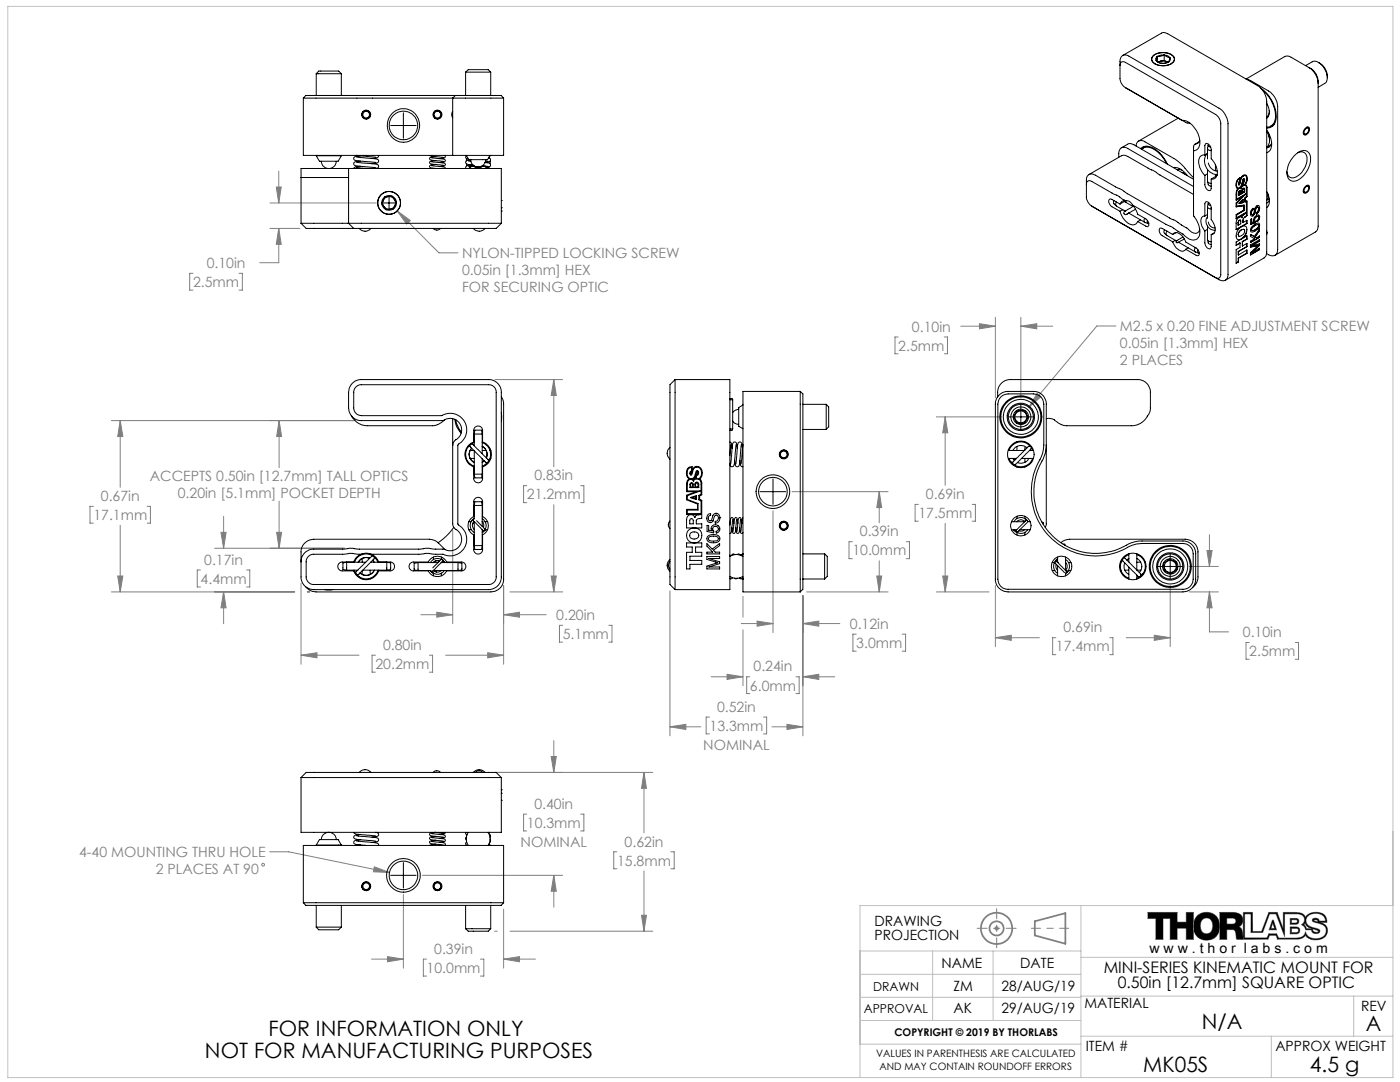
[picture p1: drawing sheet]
<svg xmlns="http://www.w3.org/2000/svg" width="279mm" height="216mm" viewBox="0 0 279 216" stroke-linecap="round" stroke-linejoin="round" font-family="sans-serif">
<defs><g id="words">
<g font-size="4.2">
<text x="53.6" y="206.8">FOR INFORMATION ONLY</text>
<text x="239.8" y="205.3">N/A</text>
<text x="272.6" y="205.8">A</text>
<text x="40.9" y="211">NOT FOR MANUFACTURING PURPOSES</text>
<text x="228.2" y="213.9">MK05S</text>
<text x="261.4" y="213.9">4.5 g</text>
</g>
<g font-size="3.2">
<text x="220.3" y="194.1">MINI-SERIES KINEMATIC MOUNT FOR</text>
<text x="223.1" y="197.2">0.50in [12.7mm] SQUARE OPTIC</text>
</g>
<g font-size="2.8" fill="#808080">
<text x="41.3" y="53.5">0.10in</text>
<text x="92.2" y="51.5">NYLON-TIPPED LOCKING SCREW</text>
<text x="38.5" y="57.3">2.5mm</text>
<text x="92.2" y="54.9">0.05in [1.3mm] HEX</text>
<text x="92.2" y="58.2">FOR SECURING OPTIC</text>
<text x="179.3" y="70">2.5mm</text>
<text x="182" y="66.2">0.10in</text>
<text x="223.5" y="66.1">M2.5 x 0.20 FINE ADJUSTMENT SCREW</text>
<text x="223.5" y="69.5">0.05in [1.3mm] HEX</text>
<text x="223.5" y="72.8">2 PLACES</text>
<text x="106.7" y="95.9">0.83in</text>
<text x="20.1" y="100">0.67in</text>
<text x="29.9" y="96">ACCEPTS 0.50in [12.7mm] TALL OPTICS</text>
<text x="35.5" y="99.4">0.20in [5.1mm] POCKET DEPTH</text>
<text x="105.1" y="99.7">21.2mm</text>
<text x="184.8" y="99.6">0.69in</text>
<text x="18.6" y="103.8">17.1mm</text>
<text x="171.6" y="107">0.39in</text>
<text x="183.3" y="103.4">17.5mm</text>
<text x="40.8" y="112.7">0.17in</text>
<text x="170.1" y="110.8">10.0mm</text>
<text x="40" y="116.5">4.4mm</text>
<text x="111" y="123.7">0.20in</text>
<text x="169.6" y="125.5">0.12in</text>
<text x="76.4" y="129.7">0.80in</text>
<text x="112.3" y="127.5">5.1mm</text>
<text x="170.9" y="129.3">3.0mm</text>
<text x="210.7" y="130">17.4mm</text>
<text x="212.2" y="126.2">0.69in</text>
<text x="248" y="127.1">0.10in</text>
<text x="249.3" y="130.9">2.5mm</text>
<text x="74.9" y="133.5">20.2mm</text>
<text x="149.7" y="137.8">6.0mm</text>
<text x="150.4" y="134">0.24in</text>
<text x="143.1" y="142">0.52in</text>
<text x="140.4" y="149.6">NOMINAL</text>
<text x="141.6" y="145.8">13.3mm</text>
<text x="106.7" y="161.4">0.40in</text>
<text x="105.1" y="165.2">10.3mm</text>
<text x="15.8" y="171">4-40 MOUNTING THRU HOLE</text>
<text x="103.9" y="169">NOMINAL</text>
<text x="123.1" y="172.7">15.8mm</text>
<text x="124.7" y="168.9">0.62in</text>
<text x="31.1" y="174.4">2 PLACES AT 90</text>
<text x="86.7" y="190.3">0.39in</text>
<text x="85.1" y="194.1">10.0mm</text>
</g>
<g font-size="2.8">
<text x="174.5" y="184.8">DRAWING</text>
<text x="174.5" y="187.6">PROJECTION</text>
<text x="229.4" y="190.2">w w w . t h o r l a b s . c o m</text>
<text x="187.9" y="193.2">NAME</text>
<text x="190.3" y="197.7">ZM</text>
<text x="199.9" y="197.7">28/AUG/19</text>
<text x="203.6" y="193.2">DATE</text>
<text x="190.3" y="202.2">AK</text>
<text x="199.9" y="202.2">29/AUG/19</text>
<text x="216.4" y="201.2">MATERIAL</text>
<text x="271.6" y="201.8">REV</text>
<text x="216.7" y="209.7">ITEM #</text>
<text x="254.5" y="209.7">APPROX WEIGHT</text>
</g>
<g font-size="2.5">
<text x="174.2" y="197.7">DRAWN</text>
<text x="172.4" y="202.2">APPROVAL</text>
</g>
<text font-size="2.1" x="178.5" y="206.8">COPYRIGHT © 2019 BY THORLABS</text>
<g font-size="2">
<text x="174.8" y="211">VALUES IN PARENTHESIS ARE CALCULATED</text>
<text x="175.5" y="213.5">AND MAY CONTAIN ROUNDOFF ERRORS</text>
</g>
</g></defs>
<g fill="none" stroke="#808080" stroke-width=".2">
<path d="M55.1 37.3h1l-.5 3.2zM55.6 34.1v6.4M38.5 54.5h-.6v3.4h.6M47.7 54.5h.7v3.4h-.7M53.9 40.5h21.2M53.9 45.6h5.9M55.6 45.6l.5 3.2h-1zM55.6 45.6v6.8h-3.8M79.3 42.1l2.6 1.9-.8 .7zM79.3 42.1l8.3 8.3h3.8M98.8 75.7h13.5M110.5 75.7l.5 3.2h-1z"/>
<path d="M110.5 75.7v17.4M179.2 67.2h-.6v3.4h.6M188.5 67.2h.6v3.4h-.6M191.7 65.1h6.9M195.5 64.6l3.1 .5-3.1 .5zM198.6 63.3v16.1M203.7 65.1l3.2-.5v1zM203.7 63.3v16.1M203.7 65.1h6.4M207 78.5l.8 .7-2.5 2.1zM222.7 65.1h-3.8l-13.6 16.2M22.2 83.9h48.6"/>
<path d="M24 83.9l.5 3.2h-1zM24 83.9v13.3M55.7 83.9l.5 3.2h-1zM55.7 83.9v9.4M105.1 96.9h-.6v3.4h.6M115.9 96.9h.6v3.4h-.6M158.1 98.1h19.1M175.5 98.1l.5 3.2h-1zM175.5 98.1v6.2M186.9 83.2h13M188.6 83.2l.6 3.2h-1.1zM188.6 83.2v13.6"/>
<path d="M18.6 101h-.6v3.4h.6M22.2 118.1h36.6M23.5 114.9h1l-.5 3.2zM24 104.8v13.3M29.4 101h.6v3.4h-.6M40 113.7h-.6v3.4h.6M42.8 109.4h26M44.1 106.2h1l-.5 3.2zM44.6 118.1l.5 3.2h-1zM44.6 103v6.4M44.6 118.1v6.4M49.2 113.7h.6v3.4h-.6"/>
<path d="M55.2 106.2h1l-.5 3.2zM55.7 100v9.4M60.1 116.4v16.1M61.3 118.1h.5M90.3 105.8v18.6M100.5 116.8v15.7M101.8 118.1h10.5M110 114.9h1l-.5 3.2zM110.5 100.7v17.4M133.7 117.9v28.9M148.3 119v4.2M154.3 101.9v24.3"/>
<path d="M160.2 118.9v27.9M161 118.1h16.2M170.1 108.1h-.7v3.4h.7M175 114.9h1l-.5 3.2zM175.5 111.9v6.2M180.9 108.1h.6v3.4h-.6M183.3 100.6h-.7v3.4h.7M186.9 118.1h10.5M188.1 114.9h1.1l-.6 3.2zM188.6 104.4v13.7M194 100.6h.7v3.4h-.7M198.6 116.8v12.2"/>
<path d="M233.5 116.8v12.2M237.3 118.1h5.9M237.3 113h5.9M240.9 109.9h1l-.5 3.1zM241.4 118.1l.5 3.2h-1zM241.4 118.1v8h3.8M241.4 106.7v6.3M60.1 130.7l3.2-.5v1.1zM60.1 130.7h11.5M74.9 130.7h-.6v3.4h.6M84 122.7h6.3M85.7 130.7h.6v3.4h-.6"/>
<path d="M87.2 122.2l3.1 .5-3.1 .5zM88.9 130.7h11.6M97.3 130.2l3.2 .5-3.2 .6zM100.5 122.7l3.2-.5v1zM100.5 122.7h8.5M112.3 124.8h-.6v3.3h.6M121.5 124.8h.6v3.3h-.6M141.9 135h6.4M145.1 134.5l3.2 .5-3.2 .6zM147.9 124.4h6.4M148.3 125.7v11.1M149.6 135h-.6v3.4h.6"/>
<path d="M151.1 123.9l3.2 .5-3.2 .6zM158.9 135h.6v3.4h-.6M160.2 124.4l3.2-.5v1.1zM160.2 135l3.2-.5v1.1zM160.2 124.4h7.4M160.2 135h6.4M170.9 126.5h-.7v3.4h.7M180.1 126.5h.6v3.4h-.6M198.6 127.2l3.2-.4v1zM198.6 127.2h8.8M210.7 127.2h-.6v3.4h.6M221.5 127.2h.6v3.4h-.6"/>
<path d="M224.8 127.2h8.7M230.4 126.8l3.1 .4-3.1 .6zM249.3 128.2h-.6v3.4h.6M258.5 128.2h.7v3.4h-.7M98.8 154.1h31.5M110 151h1l-.5 3.1zM110.5 147.8v6.3M128.5 154.1l.5 3.2h-1zM128.5 154.1v12.1M133.7 145l3.2-.5v1.1zM133.7 145h6.2M141.6 143.1h-.7v3.3h.7"/>
<path d="M152.4 143.1h.6v3.3h-.6M154.1 145h6.1M157.1 144.5l3.1 .5-3.1 .6zM53.8 170h3.8l20.1 4.1M74.7 173l3 1.1-3.2-.1zM80.5 178.5v14.7M84.3 174.7h28M105.1 162.5h-.6v3.3h.6M110.5 174.7l.5 3.1h-1zM110.5 174.7v6.3M115.9 162.5h.6v3.3h-.6M123.1 170h-.6v3.4h.6"/>
<path d="M128.5 173.8v12M133.9 170h.6v3.4h-.6M74.2 191.4h6.3M77.3 190.9l3.2 .5-3.2 .5zM85.1 191.4h-.6v3.4h.6M95.9 191.4h.7v3.4h-.7M98.7 185.8h.5M100.5 191.4l3.2-.5v1zM100.5 181.4v11.8M100.5 191.4h6.4M101.8 185.8h28.5M128 182.6h1l-.5 3.2z"/>
<path d="M198.4 185.2h1M198.5 184.9l.7 .7M198.9 184.7v1M199.2 184.9l-.7 .7M229.1 182.1h5.8v1.9h1.8v-1.9h1.5v5.3h-1.5v-2.2h-1.8v2.2h-1.4v-4.1h-1.4v4.1h-1.4v-4.1h-1.6zM239 182.7a2.76 2.76 0 0 1 4.4 1.5 2.76 2.76 0 0 1-3.3 3.3 2.95 2.95 0 0 1-1.1-4.8zM239.9 183.5a1.21 1.21 0 0 1 1.3-.3 1.21 1.21 0 0 1 .8 1.1 1.49 1.49 0 0 1-1.2 2 1.69 1.69 0 0 1-.9-2.8zM244.8 183.2h1.2a.61 .61 0 0 1 .7 .6 .61 .61 0 0 1-.7 .6h-1.2zM247.2 184.9a1.46 1.46 0 0 0 .8-1.6 1.46 1.46 0 0 0-1.3-1.2h-3.2v5.3h1.3v-1.9h1.3a1.71 1.71 0 0 1 .6 1.7l.1 .2h1.3M247.2 184.9a2.41 2.41 0 0 1 .9 2.2v.3M247.2 184.9h.1M248.4 182.4h1.3v3.7h2.3l1.4-3.7h1.3l1.7 4.4v-4.4h2.2a1.26 1.26 0 0 1 1.4 .3 1.26 1.26 0 0 1 .1 1.5l-.4 .3a1.2 1.2 0 0 1 .9 1h1.2a.86 .86 0 0 0 .7 .8 .86 .86 0 0 0 .9-.5l-.1-.3a5.9 5.9 0 0 1-2.5-1.2 1.4 1.4 0 0 1 1.3-2 1.84 1.84 0 0 1 2.4 1.5h-1.2a.73 .73 0 0 0-.6-.6 .73 .73 0 0 0-.8 .4l.1 .3a5.7 5.7 0 0 1 2.5 1.1 1.59 1.59 0 0 1-1.5 2.3 2.11 2.11 0 0 1-2.5-1.4 1.54 1.54 0 0 1-1.8 1.3h-3.5l-.4-.9h-1.6l-.3 .8h-4.5z"/>
<path d="M253.9 183.6h.2l.6 1.9h-1.4zM254 184.1l.4 1.2h-.8zM257.5 183.3h1.1a.58 .58 0 0 1 .6 .6 .58 .58 0 0 1-.6 .5h-1.1zM257.5 185h1.2a.69 .69 0 0 1 .7 .6 .69 .69 0 0 1-.7 .7h-1.2zM257.7 183.5l1.1 .1 .1 .4-.4 .2h-.8zM257.7 185.2h1a.43 .43 0 0 1 .5 .5 .43 .43 0 0 1-.5 .4h-1zM260.5 184.1a1.57 1.57 0 0 0 1.4 1.2h-1.2l-.5-.8zM262 185.3l1.1 .5a.61 .61 0 0 1-.7 .3 .61 .61 0 0 1-.4-.6zM262.1 183.6a.52 .52 0 0 1 .9 .4zM263.3 184h.1M263.3 184h1.5a1.84 1.84 0 0 0-2.2-2 2.32 2.32 0 0 0-2.1 1.1 1.76 1.76 0 0 0-2.1-1h-2.3v3.3l-1.2-3.3h-1.7l-1.4 3.8h-1.8l-.1-3.8h-1.8v5.3M263.3 184a1.71 1.71 0 0 1 1.7 1.8 1.71 1.71 0 0 1-1.7 1.7 2.53 2.53 0 0 1-2.8-1 1.59 1.59 0 0 1-1.6 .9h-3.9l-.3-.8h-1.3l-.4 .8h-4.9"/>
<circle cx="52.5" cy="172.5" r=".28"/>
</g>
<g fill="none" stroke="#808080" stroke-width=".35">
<path d="M206.5 183.8l6.1-1.6v6.1l-6.1-1.6z"/>
<circle cx="198.9" cy="185.2" r="3.1"/>
<circle cx="198.9" cy="185.2" r="1.4"/>
</g>
<path d="M205.8 185.2h7.5" fill="none" stroke="#808080" stroke-width=".2" stroke-dasharray="15.2 1.3 1.3 1.3" stroke-dashoffset="13.4"/>
<path d="M195 185.2h7.8M198.9 181.3v7.8" fill="none" stroke="#808080" stroke-width=".2" stroke-dasharray="15.2 1.3 1.3 1.3" stroke-dashoffset="13.2"/>
<g fill="none" stroke="#c0c0c0" stroke-width=".2">
<path d="M1.6 1.3h276.4v213.7h-276.4zM171.6 189.8h44.1M171.6 199h44.1M171.6 194.4h44.1M186.1 189.8v13.8M198.2 189.8v13.8M215.7 198.8h62.3M215.7 180.7v34.3M215.7 191h62.3M270.2 198.8v8M278 180.7h-106.4v34.3M171.6 203.6h44.1"/>
<path d="M171.6 208.4h44.1M215.7 206.8h62.3M253.7 206.8v8.2"/>
</g>
<path d="M240 183.5a1.27 1.27 0 0 1 1.5-.2 1.27 1.27 0 0 1 .5 1.4 1.28 1.28 0 0 1-.6 1.5 1.28 1.28 0 0 1-1.5-.3 2.12 2.12 0 0 1 .1-2.4zM239 182.7a2.83 2.83 0 0 0-.6 3.4 2.83 2.83 0 0 0 3.2 1.4 2.79 2.79 0 0 0 1.7-3.7 2.79 2.79 0 0 0-3.7-1.5zM229.1 182.1h5.8v1.9h1.8v-1.9h1.5v5.3h-1.5v-2.2h-1.8v2.2h-1.4v-4.1h-1.4v4.1h-1.4v-4.1h-1.6zM243.5 182.1h2.7a1.53 1.53 0 0 1 1.7 .9 1.53 1.53 0 0 1-.7 1.9l.5 .4 .2 .3 .2 1.8h-1.3l-.2-1.4-.5-.5h-1.3v1.9h-1.3zM244.8 183.2v1.2h1.4l.4-.4v-.5l-.3-.3zM262.1 183.6h.5a.24 .24 0 0 1 .3 0 .24 .24 0 0 1 0 .3l-.6-.1zM260.5 184.1a1.57 1.57 0 0 0 1.4 1.2h-1.2l-.2-.5a.4 .4 0 0 1 0-.7zM248.1 182.1v5.3h4.9l.4-.8h1.3l.3 .8h3.9a1.64 1.64 0 0 0 1.6-.9 2.71 2.71 0 0 0 3.7 .6 1.66 1.66 0 0 0 .7-1.9 1.66 1.66 0 0 0-1.6-1.2h1.5a1.88 1.88 0 0 0-2.4-2 2.15 2.15 0 0 0-1.9 1.1v-.2a1.84 1.84 0 0 0-2.1-.8h-2.3v3.3l-1.2-3.3h-1.7l-1.4 3.8h-1.8l-.1-3.8zM248.4 182.4h1.3v3.7h2.3l1.4-3.7h1.3l1.7 4.4v-4.4h2.2a1.32 1.32 0 0 1 1.7 1.3l-.1 .4-.5 .4 .2 .1a1.14 1.14 0 0 1 .7 .9h1.2v.4a.85 .85 0 0 0 .9 .4 .85 .85 0 0 0 .7-.6l-.2-.3-.6-.2a2.02 2.02 0 0 1-1.9-1.3 1.53 1.53 0 0 1 1.7-1.7 1.7 1.7 0 0 1 2.1 1.6h-1.2l-.2-.4-.5-.2-.5 .1-.2 .2a.43 .43 0 0 0 .1 .4 .43 .43 0 0 0 .5 .1l.3 .1a1.75 1.75 0 0 1 1.9 1.5 1.83 1.83 0 0 1-2.4 1.7 1.75 1.75 0 0 1-1.8-1.4 1.54 1.54 0 0 1-1.8 1.3h-3.5l-.4-.9h-1.6l-.3 .8h-4.5zM262 185.3l.6 .2a.34 .34 0 0 1 .4 .5l-.4 .1-.4-.2-.2-.2zM253.9 183.6l-.6 1.9h1.4l-.6-1.9zM254 184.1l.4 1.2h-.8zM257.5 183.3h1.4l.3 .3v.5l-.5 .3h-1.2zM257.7 183.5v.7h1l.2-.3-.1-.3zM257.5 185h1.6l.3 .5-.1 .6-.5 .2h-1.3zM257.7 185.2v.9h1.1l.4-.3v-.3l-.3-.3z" fill-rule="evenodd" fill="#000"/>
<path d="M77.6 39.2v2.6M78 25h5M80.5 22.5v5.1M76.4 40.5h2.5M151.7 98.1h5.1M154.3 95.6v5M201.2 83.2h5.1M203.7 80.6v5.1M231 113h5.1M233.5 110.5v5.1M78 174.7h5M80.5 172.1v5.1" fill="none" stroke="#000" stroke-width=".2"/>
<path d="M110.5 75.7l.5 3.2h-1zM110 114.9h1l-.5 3.2zM97.3 130.2l3.2 .5-3.2 .6zM60.1 130.7l3.2-.5v1.1zM87.2 122.2l3.1 .5-3.1 .5zM100.5 122.7l3.2-.5v1zM44.6 118.1l.5 3.2h-1zM44.1 106.2h1l-.5 3.2zM23.5 114.9h1l-.5 3.2zM24 83.9l.5 3.2h-1zM55.7 83.9l.5 3.2h-1zM55.2 106.2h1l-.5 3.2zM175 114.9h1l-.5 3.2zM175.5 98.1l.5 3.2h-1zM160.2 124.4l3.2-.5v1.1zM151.1 123.9l3.2 .5-3.2 .6zM160.2 135l3.2-.5v1.1zM145.1 134.5l3.2 .5-3.2 .6zM157.1 144.5l3.1 .5-3.1 .6zM133.7 145l3.2-.5v1.1zM188.6 83.2l.6 3.2h-1.1zM188.1 114.9h1.1l-.6 3.2zM198.6 127.2l3.2-.4v1zM230.4 126.8l3.1 .4-3.1 .6zM241.4 118.1l.5 3.2h-1zM240.9 109.9h1l-.5 3.1zM195.5 64.6l3.1 .5-3.1 .5zM203.7 65.1l3.2-.5v1zM207 78.5l-1.7 2.8 2.5-2.1zM110.5 174.7l.5 3.1h-1zM110 151h1l-.5 3.1zM128 182.6h1l-.5 3.2zM128.5 154.1l.5 3.2h-1zM100.5 191.4l3.2-.5v1zM77.3 190.9l3.2 .5-3.2 .5zM74.7 173l-.2 1 3.2 .1zM55.1 37.3h1l-.5 3.2zM55.6 45.6l.5 3.2h-1zM79.3 42.1l1.8 2.6 .8-.7z" fill="#808080"/>
<g fill="none" stroke="#000" stroke-width=".2">
<path d="M60.5 19.6h29.8M60.5 19.6v11.4h29.8M63.1 14.7h5M63.1 14.7l.5-.5h4l.5 .5M63.1 14.7v4.4M68.1 14.7v4.4M90.3 19.6h10.2M90.3 19.6v11.4M90.9 19.1h2M90.9 19.1h-29.9l-.5 .5M90.9 19.1l-.6 .5M92.9 19.1h7.1l.5 .5"/>
<path d="M92.9 14.4l.6-.5h3.9l.5 .5M92.9 14.4h5M92.9 14.4v4.7M97.9 14.4v4.7M100.5 19.6v11.4h-10.2M223.5 13.1a.66 .66 0 0 1 .3-.7 .66 .66 0 0 1 .8 .1l18 10.3a2.36 2.36 0 0 1 1 1.9v30.1a.65 .65 0 0 1-.3 .7 .65 .65 0 0 1-.7-.1M224 11.1l8-4.6h.3l.7 .2 18 10.4a4 4 0 0 1 1.8 3.1l-.1 30.6-.4 .7-7.8 4.4M224.6 17.5a2.42 2.42 0 0 1-1.1-1.9v-3.4a1.09 1.09 0 0 1 .5-1.1 1.09 1.09 0 0 1 1.3 .1l18 10.4a4 4 0 0 1 1.8 3.1v30.1a1.11 1.11 0 0 1-.6 1.1 1.11 1.11 0 0 1-1.2-.1l-25.4-14.7M224.6 17.5l12.2 7 .7 .1M224.6 17.5l.7 .4M230.2 11.1a3.1 3.1 0 0 1 4.1 .4 1.3 1.3 0 0 1-1.4 1.5 2.59 2.59 0 0 1-3.1-1.1zM230.3 11a3.2 3.2 0 0 1 4 .5 1.47 1.47 0 0 1-1.6 1.6 2.5 2.5 0 0 1-2.8-1.1v-.5z"/>
<path d="M230.8 12.1l.4 .4 .7 .1M230.8 12.1l1.1 .5M231 11.3a.56 .56 0 0 0-.2 .8M231 11.3l-.2 .8M231 11.3v1M231.7 12.2l-.5 .2M231.7 12.2l1.2 .1M231.7 12.2l-.6 .1M232.3 11l.7 .1 .5 .4M232.3 11h-.7l-.6 .3M232.3 11l1.2 .5M232.3 11l-.8 .3h-.5"/>
<path d="M232.3 12.1l.6 .2M232.3 11v1.1M232.3 12.1l-.6 .1M232.9 12.3l.2 .1zM233.3 12.3l-.5 .3h-.9M233.3 12.3l-1.4 .3M233.5 11.5a.64 .64 0 0 1-.2 .8M233.5 11.5l-.2 .8M248.8 15.8l.8 .3 3.6 2.1a4 4 0 0 1 1.8 3.1v28.5a1.11 1.11 0 0 1-.5 1.1 1.11 1.11 0 0 1-1.3-.1l-.4-.2M251.6 17.5a6.9 6.9 0 0 1 2.9 6.8 1.82 1.82 0 0 1-1.7 1.3M252 18a6.6 6.6 0 0 1 2.4 6.2 1.67 1.67 0 0 1-1.6 1.2M260.6 13.1l1.3-.8a1.83 1.83 0 0 1 2.2 1 2.61 2.61 0 0 1 .3 3.3l-1.3 .8"/>
<path d="M261.3 13.5a4 4 0 0 1 1.8 3.1M261.3 13.5l-3.9-2.2-.8-.1-7.9 4.6M261.3 13.5a3.1 3.1 0 0 1 1.8 2.7l-.1 29.4-.5 .7-8 4.6M263.1 12.5a3.2 3.2 0 0 1 1.8 3M60.1 35.4h9.5M63.1 31.1h5M63.1 31.1l.6 1.1h3.8l.6-1.1M63.1 31v.1M64.1 32.2a1.5 1.5 0 0 0 1.5 1.4 1.5 1.5 0 0 0 1.5-1.4M68.1 31v.1M69.6 33.6h30.4v11M69.6 33.6h-9.5v11"/>
<path d="M69.6 33.6v11M71.1 31l3.9 .4M71.2 33.4l2.1 .2M71.2 32.4l3.6 .3a.48 .48 0 0 1 .6 .2 .48 .48 0 0 1-.1 .6l-.4 .1M71.2 31.3l1.9 .2a4.7 4.7 0 0 1 2.4 .5 .57 .57 0 0 1-.7 .6l-.6 .1M71.9 33.2l-1 .1-.3 .3M71.9 32.1l-.8 .1a.45 .45 0 0 0-.5 .6 .45 .45 0 0 0 .6 .3l3.8 .4M71.9 31.1l-.6 .1a.49 .49 0 0 0-.7 .4 .49 .49 0 0 0 .6 .5l3.8 .3M72.5 22.2l-.3 .8M75.5 31a.58 .58 0 0 1-.7 .6h-.6M76.8 39.3a1.41 1.41 0 0 0-.6 1.3M76.8 39.3l-.6 1.3"/>
<path d="M78.2 39.2l.9 1.1M78.2 39.2a1.43 1.43 0 0 1 .9 1.1M78.2 39.2l-1.4 .1M78.2 39.2a1.35 1.35 0 0 0-1.4 .1M78.2 22.6a3.3 3.3 0 0 1 4.4-.2 3.3 3.3 0 0 1 .7 4.3 3.3 3.3 0 0 1-4.7 1.1 3.3 3.3 0 0 1-.6-4.8zM85.8 31l.6 .2 2.1 .2M86.1 33.1l1.6 .1a1.12 1.12 0 0 1 1.2 .4M86.1 32.2l1.8 .3a.85 .85 0 0 1 1 .3 .92 .92 0 0 1-1.1 .4h-.1M86.1 31.5l1.8 .2a.68 .68 0 0 1 1 .4l-.1 .2-1.1 .1M86.7 33.6h.3M86.7 23.4v.2M86.9 22.1l-.1 .2"/>
<path d="M87 32.8h-.2a.92 .92 0 0 0-1.1 .4 .51 .51 0 0 0 .7 .3l.8 .1M87 32l-.2 .1a.92 .92 0 0 0-1.1 .3 .51 .51 0 0 0 .7 .4l2.1 .2M87 31.3h-.2a.98 .98 0 0 0-1.1 .3 .51 .51 0 0 0 .7 .4l2.1 .2M88.7 31a.3 .3 0 0 1 .2 .4 .3 .3 0 0 1-.4 .2h-.8M90.3 22.2a1.18 1.18 0 0 0 0 1.3M93.1 31l.5 .9h3.7l.5-.9M93.1 31a.43 .43 0 0 0-.1 .6 .43 .43 0 0 0 .5 .2M93.1 32.7l.1 .4M93.1 31.7v.4M93.5 33.2h.4M93.5 32.1l.5 .1M93.6 33.6a.79 .79 0 0 1 .8-.5 .79 .79 0 0 1 .7 .5"/>
<path d="M93.7 33.6a.66 .66 0 0 1 .7-.4 .66 .66 0 0 1 .6 .4M93.9 32.9h-.1M93.9 32.9h.5M93.9 31.9a.76 .76 0 0 0-.9 .6l.1 .2 .8 .2M93.9 31.9a1.48 1.48 0 0 0 2.1 1.3M94.3 32.9h-.3a.72 .72 0 0 0-1 .7M94.9 33.3l.9 .1M95.7 33.6v-.1a.81 .81 0 0 1 .8-.4 .81 .81 0 0 1 .8 .5M95.8 33.6h.1a.67 .67 0 0 1 .6-.4 .67 .67 0 0 1 .6 .4M96.8 32.4l.4 .1a.49 .49 0 0 1 .7 .5 .49 .49 0 0 1-.7 .4h-.1M96.8 33.1l.6 .1M96.9 32.1l.5 .1"/>
<path d="M96.9 31.9a1.46 1.46 0 0 1-.7 1.2h.1M97.2 33.5l.5 .1M97.5 31.5a.42 .42 0 0 1 .4 .5 .42 .42 0 0 1-.6 .3l-.5 .1h.1M97.6 31.3l.1 .2M97.6 33.3l-.1 .2M97.8 32.1v.6M97.9 31l-.2 .2M216.8 36.8a.65 .65 0 0 1 .3-.7 .65 .65 0 0 1 .8 .1l4.2 2.5 1 .3 1.4 1M217.3 34.8l6.5-3.7 .8-.1 4.6 2.6 .9 .4 1.3 .9 6.8 3.9M223.3 31.4v-.7a1.09 1.09 0 0 1 .5-1.2 1.09 1.09 0 0 1 1.3 .1l13.1 7.6M223.8 29.5l1.4-.8 .9 .1 12.1 7M226.7 29.1a1.04 1.04 0 0 1 .6-1 1.04 1.04 0 0 1 1.2 .2l6.1 3.5 1.7 1.5 1.9 2.2"/>
<path d="M227.6 29.6a2.4 2.4 0 0 1 3.2 .4 7.4 7.4 0 0 1 2.2 2.7M227.8 29.7a2.47 2.47 0 0 1 3.1 .5 7.3 7.3 0 0 1 1.9 2.4M228.7 29.2l-.6 .4 .3-.4M234.2 33.4a2.99 2.99 0 0 1 2.8 1.6M234.9 33.9l.5-.1 .5 .1M235.2 23.6l-8 4.6M235.3 33.8l-.2 .2M235.9 34.4l.5 .3M235.9 24a3.4 3.4 0 0 1 2.9 2.1 3.5 3.5 0 0 1 .2 3.6l-.8 .5M236.2 34.5v.1M236.3 34.6h.1M239.3 28.3l-.8 .5"/>
<path d="M239.4 27.9a1.27 1.27 0 0 1-1.1 1l-.1 .5v13.6a5.3 5.3 0 0 1 1.1 4.1 1.59 1.59 0 0 1-2.7 .1l-.5-.5-2.2-1.4-1.2-.5-6.7-3.9M240.5 35v1.9a.96 .96 0 0 0 1.1 1.1l.1-.4v-1.9M240.5 30.9v-1.8a.48 .48 0 0 1 .4-.5 .48 .48 0 0 1 .5 .4l.3 .8v1.9a3.2 3.2 0 0 1 .9 3.8l-.5 .2h-.4M240.5 30.9a1.25 1.25 0 0 0-1.2 1.9 4.5 4.5 0 0 0 1.2 2.2M240.8 30.7a2.7 2.7 0 0 0 2.1 4.2M241 29.6a.59 .59 0 0 0 .7 .5M241 33.8v2.3a.6 .6 0 0 0 .7 .5M241 36.2l.2 .7 .5 .2M241 29.6v2.1M241 30.6l-.5 .3M241 34.7l-.5 .3M241.1 28.9l-.1 .7"/>
<path d="M241.2 32.5a2 2 0 0 0 1.7 1.6M241.2 28.8a.38 .38 0 0 0 0 .4 .38 .38 0 0 0 .4 .2M242.6 34.9l.3 .1M242.6 32.9v1.2M242.6 34.8v.4M242.9 35.1l-1.2 .6M246.8 38.7v1.1M246.8 39.8l1.8-1.1-1.8 1.8M246.9 37.6h.2M246.9 37.5h.1M247.1 37.6h.1M247.1 37.6l-.4 .7v1.6"/>
<path d="M247.3 38.2l.3-.1v.6l-.4 .3zM247.3 38.3l.2-.1v.5l-.2 .1zM247.4 35.6l-.4 .3-.3 .7M247.4 35.6a1.29 1.29 0 0 0-.3 1.9 1.25 1.25 0 0 0 .9-1.3l.2-.6a.55 .55 0 0 1-.1 .9M247.4 35.6v.6l-.2 .3v.4l.2-.1 .2-.7M247.4 36.3l-.1 .1v.4M247.4 36.3h.1M247.4 36.3l-.1 .5M247.4 35.5l.1 .6M247.5 36.1a1.39 1.39 0 0 1 1-1.2 1.27 1.27 0 0 1 0 1.9M247.5 36.1v-.7a1.52 1.52 0 0 0-.6 2.2h.2M247.5 38.2l-.2 .1v.5"/>
<path d="M247.5 36.1l-.1 .7-.2 .1M247.5 38l.1 .7M247.5 37.6h.1M247.6 36.1l.3-.8 .6-.3a1.29 1.29 0 0 1-.3 2l.5 .1v.4v1.7l-.3 .3v.8h.3v2l-1.9 1.2M247.6 38.7l-.4 .3M247.6 38.7h.1M247.7 37.7a.74 .74 0 0 0-.8 .2 .74 .74 0 0 0-.1 .8v1.1M248 36.4l-.5 1M248 36.4h.1M248 36.4v.1M248 36.5l-.2 .5-.3 .4M248 37l-.4 .5-.1-.1"/>
<path d="M248 36.5v.5M248 37l-.4 .7M248 37.6h.4v.7l-.5 .3v-.7zM248 39.2l-1.3 1.3v.8M248 39.2l-1.3 .7M248 39.8v.6M248 36.5h.1M248 37l.1 .1M248.1 37.1l-.4 .6M248.1 37.7h.2v.5l-.3 .3zM248.1 36.5v.6M248.1 35.1l-.3 .4-.3 .6"/>
<path d="M248.2 35.8l.1 .3-.3 .3zM248.2 37.7l-.1-.1-.2 .3 .1 .6M248.3 35.8h-.2l-.1 .6M248.4 36.1l-.4 .4M248.4 38.3l-.5 .3M248.5 36.8l.2 .1 .1 .5M248.5 36.9l.1 .1M248.5 39.5v.6M248.5 35h.1M248.8 39.2l-.3 .3M248.8 39.2h.1M248.8 37.4v1.8"/>
<path d="M248.9 35.6l-.1 .7-.3 .5M252.8 26.2a2.55 2.55 0 0 1 0 3.2M252.8 20.6a2.75 2.75 0 0 1 .2 2.8l-.2 .2M252.8 26a3.8 3.8 0 0 1 .6 4.1l-.6 .3M252.8 38.2a2.78 2.78 0 0 1 .1 3.1l-.1 .1M253 38.7v.8l-.2 .4M253.1 39v.2M253.1 26.4l.3 1v.5M253.1 39.1h.1M253.2 27.1l.2 .1M253.3 27.3l.1 .1M253.3 39.7l-.5 .2"/>
<path d="M253.3 22.3l-.1 .7-.4 .4M253.3 39.8l-.3 .6-.2 .1M253.6 28.9l-.6 .3M253.8 28.4a1.09 1.09 0 0 1-1 1.1M254.1 25.1l-.4 .1M254.3 24.8l-.7 .4M258.5 30.9a1.77 1.77 0 0 1 2.8-.3 4.4 4.4 0 0 1-1.5 4.8 1.63 1.63 0 0 1-2.8 .1 4.5 4.5 0 0 1 1.5-4.6zM259 30.5a1.26 1.26 0 0 1 1.5 .1 1.26 1.26 0 0 1 .3 1.4 3.8 3.8 0 0 1-3 3.5 1.16 1.16 0 0 1-1-1.2M260.1 26.6l.3 .1M260.1 38.2l.3 .1M260.4 25.7a.48 .48 0 0 1 .5-.4 .48 .48 0 0 1 .4 .3 .98 .98 0 0 1-1.1 1.2 .97 .97 0 0 1 .2-1.1zM260.5 25.8a.38 .38 0 0 1 .6-.2 .38 .38 0 0 1 0 .6 .54 .54 0 0 1-.8 .4z"/>
<path d="M260.5 37.2a.47 .47 0 0 1 .7-.2 .47 .47 0 0 1 .1 .7 .77 .77 0 0 1-1.2 .7 1.16 1.16 0 0 1 .4-1.2zM260.7 37.2a.37 .37 0 0 1 .5 .1 .37 .37 0 0 1-.1 .5 .48 .48 0 0 1-.3 .5 .48 .48 0 0 1-.6-.2l.1-.4zM260.8 25.4l.3 .2M260.8 37l.3 .2M60.1 44.6h9.5M60.1 44.6l1 1h9.5M69.6 44.6h30.4M69.6 44.6l1 1M71.7 45.6a1.52 1.52 0 0 0 2.3 0M76.2 40.6a1.62 1.62 0 0 0 .8 1.2M76.2 40.6l.8 1.2M78.5 41.7a1.54 1.54 0 0 1-1.5 .1"/>
<path d="M78.5 41.7l-1.5 .1M79.1 40.3a1.52 1.52 0 0 1-.6 1.4M79.1 40.3l-.6 1.4M86.4 45.6l.8 .3 .7-.3M94.4 45.6a1.56 1.56 0 0 0 2.4 0M100 40h.1M100 41.5h.1M100 42.1h.1M100 44.6l-1 1h-28.4M217.9 41.1a2.53 2.53 0 0 1-1.1-1.8v-3.3a1.09 1.09 0 0 1 .5-1.2 1.09 1.09 0 0 1 1.3 .2l4.1 2.4 1.1 .4 1.1 .8 8.8 5.1 .9 .4 2.5 1.6a1.45 1.45 0 0 0 2.2 .5l.1-.4M217.9 41.1l.7 .5M222.3 40l-.1 .5 .6 .6"/>
<path d="M222.8 40.3l-.1 .6 .1 .2 1.7 1M223.5 40.7l-1.6-.9a.47 .47 0 0 0-.6 .1 .47 .47 0 0 0 .1 .7l.5 .6 1.6 1M223.5 42.2a3.2 3.2 0 0 0 2.8 2.6l.4-.1 .3-.5M224.1 41.8l-.6 .4M224.4 40.2l1.7 1M224.5 42.2h.1M224.5 40a.93 .93 0 0 0-1 .7M224.5 40l.8 .1 .7 .8M224.7 40l-1.2 .7M224.8 40l-.1 .4M226 40.9l.8 1.1 .2 .8 1.7 .9a.98 .98 0 0 1 .3 1.5l-2-1M226.2 41.1l-1.3 .8a.47 .47 0 0 0-.5 .4 .47 .47 0 0 0 .2 .5l.6-.3 3.3 1.9"/>
<path d="M226.6 41.7l-1.8 1.1M227.6 43.9l-.6 .3M228.4 43.6v.7l.7 .3M229 44v.4l.3 .2M232.4 45.8l-.1 .6 .5 .6M232.9 46.1l-.2 .4 .2 .5M232.9 47l1.9 1.1M234 46.8a1.17 1.17 0 0 1 1.9 .3l.7 1.2 2.1 1.2a.94 .94 0 0 1 .4 1.5h-.3l-2.2-1.3M234 46.8l-2-1.2a.47 .47 0 0 0-.7 .1 .47 .47 0 0 0 .1 .7l.4 .6 2.2 1.3M234 48.3a2.55 2.55 0 0 0 2.1 1.8l.5-.4M234.6 47.9l-.6 .4M234.7 46.4l-.7 .4"/>
<path d="M234.8 48h.1M236.1 47.3l-1.1 .6a.28 .28 0 0 0-.3 .4 .28 .28 0 0 0 .5 0l3.3 2M236.4 47.7l-1.3 .7M237.1 49.5l-.5 .2M238.5 49.4a.62 .62 0 0 0 .1 .9l.6 .2M239.1 49.8a.37 .37 0 0 0-.1 .4 .37 .37 0 0 0 .3 .3M240.5 43.1v-2.4a.48 .48 0 0 1 .4-.5 .48 .48 0 0 1 .5 .4l.3 .8v2.4a2.3 2.3 0 0 1 .5 2.8l-.5 .2M240.5 43.1a1 1 0 0 0-.8 1.5l.2 .5 .6 1M240.5 46.1v2.4a.96 .96 0 0 0 1.1 1.1l.1-.4v-2.4M241 43.2a1.77 1.77 0 0 0 1.5 2.7M241 45.1v2.7l.2 .3 .5 .2M241 47.8l.2 .8 .5 .2"/>
<path d="M241 41.2v2.4M241 45.8l-.5 .3M241 42.8l-.5 .3M241.1 40.6l-.1 .6a.59 .59 0 0 0 .7 .5M241.2 44.3a1.26 1.26 0 0 0 1.3 1.2M241.2 40.4a.35 .35 0 0 0 0 .5 .35 .35 0 0 0 .4 .1M242.4 46.4l-.7 .4M246.8 40.5v.6M246.8 42.9v.6M246.8 42.9h.1M246.8 41.1l1.4-.2 .1 1.1M247.1 50.2l.1 .7"/>
<path d="M247.1 51.5v.7M247.1 52.2l-.4 .3M247.1 50.2h.1M247.1 51.5h.1M247.1 52.2h.1M247.2 50.2v.7M247.2 51.5v.7M247.2 44.1l.4-.1v.7l-.5 .2zM247.2 47.1h.1M247.3 45.6l.2-.2a.75 .75 0 0 1 1-.3 .75 .75 0 0 1 .3 1 1.83 1.83 0 0 1-1.9 1.7 1.82 1.82 0 0 1 .4-2.2zM247.3 40.5l.8-.7v.6l-.8 .2zM247.3 43.9l-.2 .5v.5"/>
<path d="M247.4 46.1l.4-.2 .5-.1a.92 .92 0 0 1-.2 1 .92 .92 0 0 1-.9 .2v-.5zM247.5 48.5l-.8 .5M247.5 48.5v.9l-.8 .4v2.7l.5-.3M247.5 48.5l-.8 .4M247.5 43.9h.1M247.7 43.3l.1 .1M247.7 45.9l-.5 .6-.1 .3M247.8 43.4h.1M247.8 43.4v-.1a.98 .98 0 0 0-1.1 1.3v1.2M247.9 48.2l.1 .9M247.9 48.2h.1M248 49.1l.8-.5v.6"/>
<path d="M248 40v.3l-.5 .1M248 48.2v.9M248 40l-.5 .4M248 43.9l.1 .5M248 40.4l-.7 .2M248 40.4h.1M248.1 44.4l.7-.4v.6M248.2 41.1v.8l-1.5 .9v.9l2-1.2M248.2 41.1l-1.5 .2M248.2 41.1l-1.5 .1M248.2 45.8h.1M248.3 42l-1.5 .9"/>
<path d="M248.5 43.3l-.4 .3v.8M248.5 40.1h.1M248.5 40.1h.3v2.9M248.7 42.5l-.7 .6-.2 .3M248.7 42.5l-2 1.1M248.8 46.1l-.4 .9-.6 .7M248.8 43l-.3 .3M248.8 40.1v2.9M248.8 44v.6M248.8 47.1v.6M248.8 48.6v.6M248.8 49.9v.6"/>
<path d="M248.8 44.6l-2.1 1.2M248.8 43h.1M248.8 44.6h.1M248.8 47.7l-.9 .5M248.8 49.2l-1.7 1M248.8 50.5l-1.7 1M248.8 47.7h.1M248.8 49.2h.1M248.8 50.5v.1M248.8 47.7v-.6l-2.1 1.2v.7M248.8 50.6l-1.6 .9M248.8 50.6v-.7l-1.6 1"/>
<path d="M248.8 49.2l-1.6 1M248.8 47.7l-.8 .5M249.6 46.8v.4l.8 .5-.8 .4v.3l1.8-1M249.6 46.8l.7 .4M249.7 42.5h.1M249.8 43.7v.7M249.8 42.8h.1M249.8 46h.1M249.8 44.4v-.8l-.2 .2v1M249.8 50.4h.1M250 41.8l-.3 .5M250 45.3l.9-.5a.36 .36 0 0 1 .3 .4 .36 .36 0 0 1-.3 .3l-.9 .5a.34 .34 0 0 1-.3-.3 .34 .34 0 0 1 .3-.4z"/>
<path d="M250 41.8h.1M250.1 41.8l-.4 .7M250.1 41.8v-.2a1.11 1.11 0 0 0-.4 1.5h.3M250.4 43.9l.1 .3v.3M250.4 42.5l-.4 .6M250.4 42.5h.1M250.4 45l-.5 .4-.1 .4M250.4 44.1h.1M250.4 47.3l.4 .1M250.4 46.1h.1M250.5 44.4l-.9 .3M250.5 44.4v.1"/>
<path d="M250.5 44.5l-.9 .3M250.5 44.1v.3M250.6 41.7l-.2 .8M250.6 41.7h.1M250.6 43.3l-.2 .2v.4M250.7 43.3h.1M250.7 47.4h.1M250.8 43.3l-.4 .3v.3M250.8 43.3l.1-.1a.41 .41 0 0 1 .3 .4 .41 .41 0 0 1-.3 .4v.2l.4-.5 .1-.4M250.9 41.3l-.3 .4M250.9 41.3h.1a.78 .78 0 0 1-.2 1.1v.3M251 41.3h.1"/>
<path d="M251 43.2h.1M251 44.8h.1M251.1 49l-1.5 .3M251.1 49l-1.5 1.4v.5l1.8-1.1M251.2 45.4l-.4 .4M251.2 45.4v.1M251.2 45.5l-.7 .6M251.3 47.3l-1.7 1.1M251.3 45.7v.3M251.3 47.1v.2M251.3 47.8v.3M251.3 48.7v.3"/>
<path d="M251.3 49.6v.2M251.3 46l-.9 1.3M251.3 46h.1M251.3 47.3l.1 .1M251.3 49.8l-1.7 1M251.3 48.1l-1.5 .9M251.3 49l-1.5 1.4M251.3 48.1h.1M251.3 49h.1M251.3 49.8h.1M251.4 47.4v-.3l-.6 .3M251.4 49l-1.6 1.4"/>
<path d="M251.4 46v-.3l-1.1 1.5M251.4 48.1v-.3l-1.8 1.1v.4M251.4 49v-.3l-1.6 .3M251.4 49.8v-.3l-1.6 .9M251.4 48.1l-1.6 .9M251.4 46l-1 1.3M251.4 44.9l-.1-.3a1.52 1.52 0 0 0-1.7 1.6l.5 .1 .4-.2M251.4 44.9l-.2 .6M251.4 41.5a.44 .44 0 0 0-.4-.5 .44 .44 0 0 0-.5 .5l-.4 1.2-.2 .1-.2-.3M251.4 41.5l-.1 .5-.5 .7M251.4 43.3v-.1a.55 .55 0 0 0-.6-.3 .55 .55 0 0 0-.4 .4l-.2 .7 .1 .2-.5 .2M251.4 41.5l-.3 .8-.3 .4"/>
<path d="M251.4 43.3l-.2 .6-.3 .3M251.4 44.9l-.2 .5M252.8 46.1v.7M252.8 46.3v.3M100 79.2l.3 .5 .2 .7v35.2a2.53 2.53 0 0 1-2.5 2.5h-34.9a2.68 2.68 0 0 1-2-1M134.7 75.7h11v42h-11M134.7 75.7v42M134.7 75.7l-1 1.1v39.8l1 1.1M145.7 79.8h.5M145.7 79.5h.4l.1 .3M146.2 79.8v5.8M159.7 78.1v40"/>
<path d="M159.7 78.1l.5 .5v37M159.7 78.1h-11.4v37.5M199.1 79.2v-.9a2.53 2.53 0 0 1 2.5-2.6h25.4a2.53 2.53 0 0 1 2.6 2.6v3.1a4 4 0 0 1-3.8 3.5h-12.9a4.3 4.3 0 0 1-2.7-1.2l-.9-.2h-.5M199.7 79.2l.6-.4 .9-.2h5.1a2.05 2.05 0 0 1 2 2v8.2a7.4 7.4 0 0 1-1.3 3.9 12.9 12.9 0 0 0 3.3 15.1 12.9 12.9 0 0 0 15.4 1.1l1.1-.4 1.1-.1h8.2a2.05 2.05 0 0 1 2 2.1v5.1a1.99 1.99 0 0 1-2 2h-34.9a1.99 1.99 0 0 1-2.1-2v-35l.3-.8zM70.2 83a3.6 3.6 0 0 0 3.2 1.9h12.9a3.8 3.8 0 0 0 2.4-1.1M88.7 83.8a2.31 2.31 0 0 1 3.2 1 2.31 2.31 0 0 1-1.2 3.1l-.3 .6-.1 .4M88.7 83.8l-.4 .1h-16.2a2.53 2.53 0 0 1-2.5-2.5v-3.1a2.53 2.53 0 0 1 2.5-2.6h25.4a2.53 2.53 0 0 1 2.5 2.6v36.8a2.53 2.53 0 0 1-2.5 2.6h-34.9a2.53 2.53 0 0 1-2.5-2.6v-5a2.59 2.59 0 0 1 2.5-2.5h23.1a2.71 2.71 0 0 1 1.8 .7l1.3 1.3M90.3 83.5v21a1.66 1.66 0 0 0 1.1 1.4 2.33 2.33 0 0 1 .2 3.1 2.33 2.33 0 0 1-3.1 .6h-1.9a6.5 6.5 0 0 0-3 0h-12.3a6.5 6.5 0 0 0-3 0h-5.7a2.53 2.53 0 0 0-2.5 2.5M90.8 83.7a4.4 4.4 0 0 0 1.2 2.7M91 83.8a4.7 4.7 0 0 0 1.1 2.4M92.9 89.9h.2M92.9 91.5h.2"/>
<path d="M93.7 88.9a2.49 2.49 0 0 0 1 4.1M93.7 88.9l-.4 .4M93.7 88.9l.1 .1M93.8 89.9a1.75 1.75 0 0 0 .9 2.4M93.8 91.5h.1M93.8 89.9h.8M93.8 91.5h.9M93.9 88.7l-.2 .2M93.9 88.6l.5 .1 2.6 2.6a.6 .6 0 0 1 .3 1l-.4-.1-3-2.9a.36 .36 0 0 1 0-.7zM94.1 89.4a1.8 1.8 0 0 0 .6 2.9M94.1 89.5l-.1 .1M94.5 93.2v2.3a.88 .88 0 0 0 .9 .8 .88 .88 0 0 0 .9-.8v-2.3"/>
<path d="M94.5 88.2a2.63 2.63 0 0 0-1.7 2.5 2.63 2.63 0 0 0 1.7 2.5M94.5 88.2v-2.3a.88 .88 0 0 1 .9-.9 .88 .88 0 0 1 .9 .9v2.3M94.5 93.2h.2M94.7 88.3l-.7 .3M94.7 94.6h1.5M94.7 86.6h1.5M94.7 94.6l.1 .8h1.3l.1-.8M94.7 86.6l.1-.8h1.3l.1 .8M94.7 86.6v2.3M94.7 90v4.6M94.7 88.2h-.2M96.2 88.3a2.49 2.49 0 0 1 1.3 3.8"/>
<path d="M96.2 92.3l.4-.4zM96.2 86.6v3.9M96.2 91.5v3.1M96.2 89.9h.8M96.2 88.2h.1M96.3 88.2a2.63 2.63 0 0 1 1.8 2.5 2.63 2.63 0 0 1-1.8 2.5M96.3 93.2h-.1M97 92.6l-.2 .1M97 91.4a1.81 1.81 0 0 0-.8-2.3 1.8 1.8 0 0 1 .9 2.3M97.3 92.3l-1.1 .7M97.8 89.9h.2M97.8 91.5h.2"/>
<path d="M100 82.3v1.7M133.7 89.3a1.56 1.56 0 0 0 0 2.4M137.4 93.6l.6-.3v.7a.39 .39 0 0 0-.3 .4 .39 .39 0 0 0 .3 .4l.1-.1a1.45 1.45 0 0 1 1-1.5 1.24 1.24 0 0 1 .9 1.1 1.24 1.24 0 0 1-.8 1.3l.4 .1 .3 .7v2.2l-.4 .2v.9l.4 .2v2.6h-2.7v-.7h2.1v-1.3l-2.1-.8v-.8l2.5-.9h-2.5v-1.3a.73 .73 0 0 1 .2-.9 .73 .73 0 0 1 .8 0l.2 .2 .1-.2 .5-.2v-.7a.44 .44 0 0 0 .5-.5 .44 .44 0 0 0-.5-.4l-.1 .1a1.78 1.78 0 0 1-.8 1.4 1.07 1.07 0 0 1-.9-.6 1.07 1.07 0 0 1 0-1.1zM137.8 96.4a.33 .33 0 0 1 .4-.1 .33 .33 0 0 1 .2 .4v.6h-.7zM137.9 96.5l.3 .1v.6h-.4zM137.9 99.2l1.1-.3v.8zM138 94.2h.1l-.2 .5zM138.1 93.9a1.03 1.03 0 0 1 1.3-.8 1.03 1.03 0 0 1 .8 1.2l-.2 .8-.4 .5 .3 .2 .2 .4v2.5l-.5 .2v.8l.5 .1v3.6l-.2 .1a.76 .76 0 0 0-.9 .4v.6h1.1v.8h-3.1v-1.5a.87 .87 0 0 1 .6-1.1 .87 .87 0 0 1 1 .5M138.1 94v-.9a1.3 1.3 0 0 0-1.1 .9 1.3 1.3 0 0 0 .4 1.5l.2 .1a1.02 1.02 0 0 0-.6 1.2v1.3h1.9l-1.9 .7v.9l2.2 .9v1h-2.2v1.1h2.9h-.1a1.18 1.18 0 0 0-1.2 .5M138.2 99.3l.7-.2v.4zM138.8 96.3a.4 .4 0 0 1 .4-.1 .4 .4 0 0 1 .3 .4v.7h-.8zM138.9 96.4a.26 .26 0 0 1 .2 0 .26 .26 0 0 1 .2 .2v.6h-.5z"/>
<path d="M138.9 94.8v.7l-.5 .3-.3-.2 .5-.2zM139.1 94.1l.2 .2a.39 .39 0 0 1-.4 .5zM145.7 88.2l.3 .3 .1 1M145.7 85.6h.5M145.9 88.7l-.2 2.2M146.2 84a1.41 1.41 0 0 0 1.2 .7M146.2 85.6l-.1 .3h-.4M146.9 88.7l-.3 3.7a.51 .51 0 0 1-.2 .6 .51 .51 0 0 1-.7-.1v-.4M147.1 89.5v-.6a.47 .47 0 0 0-.2-.6 .47 .47 0 0 0-.6 .1l-.5 4.2M147.4 81.7a1.56 1.56 0 0 0-1.2 .6M147.7 91.8v.3a.86 .86 0 0 0 .5 1h.1M148 88.7l-.3 2a4.5 4.5 0 0 1-.4 2.4 .53 .53 0 0 1-.5-.2 .53 .53 0 0 1-.1-.5l-.1-.6"/>
<path d="M148.2 89.5l-.1-.6a.49 .49 0 0 0-.4-.7 .49 .49 0 0 0-.5 .6l-.3 3.8M148.3 88.7l-.4 3.9M148.3 80.8l-.9 .5v3.8l.9 .4M156.4 89.8l.7 .3M160.2 80.7h4.7M160.2 85.7h4.7M164.9 80.7l.5 .5v4l-.5 .5M164.9 80.7v5M201.2 89.9h3.3M201.2 91.5h1.7M201.4 91.5l.3 .6 .4 .5M201.7 92.1l.1 .2"/>
<path d="M202.2 91.5l.3 .4M202.4 91.8h.2M203 88.2v.1M203 89.1v.8M203 93v.2M203 81.9h1.1a.89 .89 0 0 1 .8 .9l.3 .4-.7 1.3h-1.2a.8 .8 0 0 1-.7-.7 .77 .77 0 0 1 0-1.2zM203.7 88.9h.1M203.9 91.5h2.3M204.5 88.2v.1M204.5 89.3v.5M204.5 91.5v.8M204.5 93v.2"/>
<path d="M205 89.4a1.8 1.8 0 0 0-2.9 .5M205.1 89.2a.38 .38 0 0 1 .7 0 .38 .38 0 0 1-.2 .5l-2.6 2.6a.48 .48 0 0 1-.4 .4 .48 .48 0 0 1-.5-.2v-.3zM205.1 88.6l.4 .3M205.3 91.5a1.74 1.74 0 0 1-2.2 .8M205.5 89.9h.7M205.5 88.9a2.49 2.49 0 0 0-4.1 1M205.5 88.9l.2 .2M205.5 88.9l-.1 .1M205.8 89.3l.3 .6M206.1 91.5a2.47 2.47 0 0 1-3.7 1.2M208.8 88.8a9.5 9.5 0 0 1-1.5 4.7 12.4 12.4 0 0 0 3.6 14.2 12.4 12.4 0 0 0 14.6 .7l2-.4h8.6a2.53 2.53 0 0 1 2.5 2.5v5.1a2.53 2.53 0 0 1-2.5 2.5h-34.9a2.53 2.53 0 0 1-2.6-2.5v-35a2.53 2.53 0 0 1 2.6-2.5h5.1a2.53 2.53 0 0 1 2.5 2.5v24.1l-.2 .5M64.8 117.7h1.7"/>
<path d="M68.4 112.3l.8-.1v1.6l-.8-.2zM69.2 113.8h2.2M70.6 113.8v.1M70.6 113.9a2.63 2.63 0 0 0 2.5 1.8 2.63 2.63 0 0 0 2.5-1.8M70.6 112.1v.1M70.7 113.8l.3 .6M71.1 114.6l.2 .2M71.3 114.8l.4 .3M71.4 114.7l-.1 .1M72.1 110.6l-1.7-.2-1.7 .2h-6.1a1.45 1.45 0 0 0-1.5 1.5v3a1.51 1.51 0 0 0 1.5 1.5h34.9a1.51 1.51 0 0 0 1.5-1.5v-36.8a1.45 1.45 0 0 0-1.5-1.5h-25.4a1.51 1.51 0 0 0-1.5 1.5v3.1a1.57 1.57 0 0 0 1.5 1.5h16a3.4 3.4 0 0 1 4.6 1.3 3.4 3.4 0 0 1-1.3 4.6v15.8a3.5 3.5 0 0 1 1 5.1 3.3 3.3 0 0 1-4 .9h-1.8l-1-.2-1.7 .2h-9.8M72.1 110.6a2.43 2.43 0 0 0-1.5 1.5M72.1 110.6a2.54 2.54 0 0 1 2 0"/>
<path d="M72.3 110.5v.2M72.3 111.4v.8M72.3 115.4v.1M72.4 113.8h4.8M72.7 112.5l1.1-1.1a.48 .48 0 0 1 .4-.4 .48 .48 0 0 1 .5 .2l-.1 .3-2.6 2.7a.55 .55 0 0 1-.4 .4 .55 .55 0 0 1-.6-.3l.1-.2zM73 112.2l-4.7-.1a.88 .88 0 0 0-.9 .9 .88 .88 0 0 0 .9 .9h2.3M73.8 111.4a1.79 1.79 0 0 0-2.3 .8 1.78 1.78 0 0 1 2.3-.8M73.9 110.5v.2M73.9 113.8v.8M73.9 115.4v.1M74 112.2l3.9-.1a.88 .88 0 0 1 .8 .9 .88 .88 0 0 1-.8 .9h-2.3M74.1 110.6a2.5 2.5 0 0 1 1.5 1.5"/>
<path d="M74.4 111.8l.2 .4zM74.5 110.9a2.54 2.54 0 0 0-3.8 1.3M74.6 111.1l.5 .5 .3 .6M74.7 113.8a1.73 1.73 0 0 1-2.4 .8v-.7M74.7 113.8a1.76 1.76 0 0 1-2.8 .5l.1 .1M75 111.4l.1 .2M75.5 113.8a2.52 2.52 0 0 1-4.2 1M75.6 112.1v.1M75.6 113.8v.1M77.2 112.2l.8 .1v1.3l-.8 .2zM83.4 113.8h2.6v.2M83.4 112.3v1.5"/>
<path d="M83.4 112.3l-.7 .1v1.3l.7 .1M83.4 112.3h4M85.4 113.8l.1 .1M85.5 112.1a2.03 2.03 0 0 1 1.8-1.1 2.03 2.03 0 0 1 1.8 1.1M85.5 113.9a2.05 2.05 0 0 0 1.8 1.1 2.05 2.05 0 0 0 1.8-1.1M85.5 112.1h-3a.88 .88 0 0 0-.9 .9 .88 .88 0 0 0 .9 .9h3M85.5 112.1l-.1 .2M86 114l.2 .1M86 114h.4M86.2 114.1l.3 .3M86.4 113.3l1.3-1.4a.36 .36 0 0 1 .3-.3 .36 .36 0 0 1 .4 .2l-.1 .2-1.9 2M86.4 114l-.2 .1"/>
<path d="M86.5 112.3v-.1a.98 .98 0 0 1 1.2-.2l-.8-.1zM86.5 113.8h4.9M86.5 111.2v.5M86.5 112.2v.1M86.5 114.4v.5M86.5 113.8l.6 .3M86.6 113.8l.5 .3M88.1 111.6a1.63 1.63 0 0 0-2.2 .7M88.1 112.2h.1M88.1 113.8l-.5 .3h-.5M88.1 111.2v.4M88.1 114.4v.5"/>
<path d="M88.1 112.2l3.3 .1M88.1 112.2l.1 .1M88.4 111.9l.3 .4M88.5 112l.2 .1M88.7 113.8a1.59 1.59 0 0 1-2.5 .3M89.1 112.1h3a.88 .88 0 0 1 .9 .9 .88 .88 0 0 1-.9 .9h-3M89.1 112.1l.1 .2M89.1 113.8v.1M90.6 105.2a12 12 0 0 1-3.2 3.1M91.4 112.3v1.5M91.4 112.3l.8 .1v1.3l-.8 .1M93.6 104.1h.4"/>
<path d="M93.6 105.7h.5M94.3 103.8a1.59 1.59 0 0 0 .4 2.5M94.3 103.8l-.2 .2M94.3 103.8l.2 .1M94.3 104.6v.6l.4 .5M94.5 103.9l1.7 1.7a.36 .36 0 0 0 .2 .3 .36 .36 0 0 0 .4-.1l-1.7-1.9M94.5 103.6l-.2 .2M94.5 103.6v.3M94.5 106.7v3a.88 .88 0 0 0 .9 .9 .88 .88 0 0 0 .9-.9v-3M94.5 103.1v-3a.88 .88 0 0 1 .9-.9 .88 .88 0 0 1 .9 .9v3M94.5 103.1a2.03 2.03 0 0 0-1.1 1.8 2.03 2.03 0 0 0 1.1 1.8M94.5 106.7l.2 .1"/>
<path d="M94.6 104.1h.1M94.6 104.1l-.3 .5M94.6 104.1l.1 4.8M94.7 100.9v2.6l-.2 .1M94.7 108.9h1.5M94.7 100.9h1.5M94.7 100.9l.1-.8h1.3l.1 .8M94.7 108.9l.1 .7h1.3l.1-.7M94.7 103.5h-.1M94.7 103l-.2 .1M96.2 103.5a1.53 1.53 0 0 1 .6 2.1M96.2 104.1h.1"/>
<path d="M96.2 104v.1a1.14 1.14 0 0 1 .3 1.2M96.2 100.9v4.1M96.2 105.7v3.2M96.2 103l.1 .1M96.3 103.1a2 2 0 0 1 1.2 1.8 2 2 0 0 1-1.2 1.8M96.3 106.7l-.1 .1M96.4 106.1l-.1 .1M96.6 105.9l-.4 .3M96.8 104.1h.5M96.8 105.7h.5M133.7 112l-.3 .6v.4l.3 .6M133.7 104l-.3 .6v.4l.3 .5"/>
<path d="M133.7 111.6a1.52 1.52 0 0 0 0 2.4M137 108.3h3.1v.8h-1.3v1.1h1.3v.8h-2.4v.8h2.4v.8h-2.4v.9h-.7v-3.3h1.1v-1.1h-1.1zM137.8 103.6l.3-.1 .2 .1 .1 .9h-.7v-.7zM137.9 106.3a.97 .97 0 0 1 1.6 .6 .93 .93 0 0 1-.9 .7 .93 .93 0 0 1-.9-.7zM138.6 103.2h.1M141.1 111.1h2.5v.3h-2.1l2.1 .7v.4l-2.1 .6h2.1v.4h-2.5v-.5l2.1-.7-2.1-.7zM141.1 108.5l1 1.1 1.5-1.2v.5l-1.2 .9 .3 .4h.9v.3h-2.5v-.3h1.1l-1.1-1.2zM141.1 104.8h.3v1l.7 .1a.84 .84 0 0 1 .7-1.2 .84 .84 0 0 1 .9 1.1l-.5 .5-.3 .1v-.4a.53 .53 0 0 0 .4-.8 .53 .53 0 0 0-.8-.1 .56 .56 0 0 0 0 .9l-.1 .3-1.3-.3zM141.2 107.1a1.99 1.99 0 0 1 2.3 0 .84 .84 0 0 1 0 .9 .84 .84 0 0 1-.9 .3 1.17 1.17 0 0 1-1.5-.8zM141.3 102.7l.5-.2v.3a.52 .52 0 0 0-.5 .6 .52 .52 0 0 0 .7 .5v-.2a1.53 1.53 0 0 1 .9-1.3 1.01 1.01 0 0 1 .7 1.1 1.01 1.01 0 0 1-.9 .9v-.4a.59 .59 0 0 0 .7-.6 .59 .59 0 0 0-.7-.5h-.1a1.57 1.57 0 0 1-.9 1.4 .95 .95 0 0 1-.4-1.6zM141.6 107.1a1.54 1.54 0 0 1 1.7 .3v.2a1.46 1.46 0 0 1-1.9 0zM142.1 105.9h.1"/>
<path d="M142.3 103.9h.1M143.7 103.3h.1M145.7 104.3v.2M145.7 110.8v.2M145.7 115a2.39 2.39 0 0 0 2.6 0M145.7 111a2.3 2.3 0 0 1 2.6 .1M146.2 115.3l-.2 .2h-.3M146.2 103.6l-.1 1.9a.71 .71 0 0 1-.4 .9M146.5 104.5l-.1-.1a.89 .89 0 0 0-.3-1.1 1.83 1.83 0 0 0-.4 1.5M146.6 115.4l.2 .1 .4-.1M146.6 110.7a.4 .4 0 0 0-.6 .2M147 103.6l-.2 1.9a.68 .68 0 0 1-.4 .9l-.2-.2-.1-1"/>
<path d="M147.1 110.7l.4-.2 .2 .3M147.2 104.5v-.1a.98 .98 0 0 0-.3-1.1 .51 .51 0 0 0-.4 .7l-.2 2.1M147.6 105.2l.1 .8a.32 .32 0 0 0 .1 .4 .32 .32 0 0 0 .4 0l.1-.2M147.8 103.6l-.2 1.9a.68 .68 0 0 1-.4 .9l-.2-.2-.1-1M148 104.5v-.1a.98 .98 0 0 0-.3-1.1 .67 .67 0 0 0-.4 .9l-.2 1.9M148.1 115.5h.1M148.2 115.4v.1M148.2 110.5v.1M148.2 110.5h.1M148.2 115.5h.1M148.2 110.5l-.4 .3M148.3 103.3l-.2 .7-.3 2.1"/>
<path d="M148.3 110.6l-.2 .3M148.3 115.3a.37 .37 0 0 1-.3 .2 .37 .37 0 0 1-.4-.2M148.3 115.6v2.5h11.4M155.8 104.3h.1M155.9 105.6l.7 .2M157 104.4h.2M160.2 115.6v2l-.5 .5M160.2 110.5h4.4M160.2 115.5h4.4M164.6 110.5l.5 .5v4l-.5 .5M164.6 110.5v5M201.9 104.1h2.6"/>
<path d="M201.9 105.7h1M202.3 105.7l.1 .2h.2M202.4 105.7l.3 .4M203 103v.5M203 104.1h.1M203 106.2v.6M203.6 105.7h2M204.5 105.7l-.4 .2h-.8M204.5 104.1a1.07 1.07 0 0 0-1.6 0M204.5 103l.1 .5 .3 .3M204.5 104v.1M204.5 106.2v.6"/>
<path d="M204.9 103.8a1.59 1.59 0 0 0-2.5 .3M204.9 103.8l.1 .1M204.9 103.8l-.4 .3M205 103.9h-.3l-1.7 1.7a.28 .28 0 0 0-.3 .3 .28 .28 0 0 0 .3 .3l2-2M205 103.9l.1 .2h.5M205.1 105.7a1.57 1.57 0 0 1-2.2 .5M205.1 104v.1M207.9 104.2h.3v.4M210 112.3h.5M210 113.8h.5M210.5 112.2a1.59 1.59 0 0 0 .6 2.2M210.8 112.6v.8l.3 .4"/>
<path d="M211.1 111.7l-.5 .3M211.1 111.6h-.2l-.2 .3M211.1 112.2h.1M211.1 111.2v1M211.1 112.9v2M211.7 108.3a2.54 2.54 0 0 1 1.8-.7h23a2.59 2.59 0 0 1 2.6 2.5v5a2.4 2.4 0 0 1-1 2M212.2 108.6h.3v.2M212.4 114.3l-1.6-1.7a.3 .3 0 0 1-.3-.3 .3 .3 0 0 1 .3-.3l2 2v.3M212.7 111.7a1.57 1.57 0 0 1 .3 2.4M212.7 112.2a1.14 1.14 0 0 1 0 1.6M212.7 113.8l.3 .3M212.7 112.3h.1"/>
<path d="M212.7 114.4h.1M212.7 111.2v2.6M212.7 114.4v.5M212.8 114.3l-.1 .1M213 114.1l-.2 .2M213.3 112.3h.4M213.7 113.8h-.5l-.2 .3M223.6 113.8h.1M223.6 112.2h.1M224 111.6a2.53 2.53 0 0 0 1.3 3.8M224.2 111.4h.4l2.8 2.9a.44 .44 0 0 1 .3 .7 .44 .44 0 0 1-.8-.2l-2.3-2.3a.78 .78 0 0 1-.4-1.1zM224.5 112.3a1.72 1.72 0 0 0 .8 2.3"/>
<path d="M224.5 113.8h.8M224.7 110.9l-.2 .2M225 111.6v.2M225.2 111.5l-.3 .2M225.3 110.7l-1.1 .7M225.3 110.5v1.6M225.3 113.2v2.3M226.9 111.4a1.73 1.73 0 0 1 .5 2.8M226.9 110.7a2.49 2.49 0 0 1 1 4.1M226.9 112.2h.7M226.9 110.5v3.2M226.9 114.8v.7"/>
<path d="M226.9 113.8h.8M227.5 115.1l-.6 .3M227.7 114.7l.2 .1M227.9 114.8l-.3 .2M227.9 113v.1M228.1 114.4l-.2 .4M228.4 112.2h.2M228.5 113.8h.1M232.2 112.5l.6-.5a.84 .84 0 0 1 1.2-.2l.2 .1a.66 .66 0 0 1 .6 .9l.1 .8-.6 .5a.77 .77 0 0 1-1.4 0l-.5-.2zM60.1 155.2v10.9h39.9v-10.9M60.1 155.2h39.9M60.1 155.2l1-1.1h37.9l1 1.1"/>
<path d="M71.7 154.1a1.52 1.52 0 0 1 2.3 0M86.4 154.1l.6-.3h.5l.4 .3M94.4 154.1a1.56 1.56 0 0 1 2.4 0M94.9 154.1l.5-.3h.6l.4 .3M100 157.6h.1M100 158.3h.1M100 159.7h.1M63.1 168.6h5M63.1 168.6v.1M64.1 167.5a1.5 1.5 0 0 1 1.5-1.4 1.5 1.5 0 0 1 1.5 1.4M67.1 167.5h.4l.6 1.1M67.1 167.5h-3.4l-.6 1.1"/>
<path d="M68.1 168.6v.1M70.6 166.1a1.34 1.34 0 0 0 1.3 .4l3.1 .3M71.2 166.8l1.7 .1a5.1 5.1 0 0 1 2.6 .5 .68 .68 0 0 1-.9 .7h-.4M71.2 167.8l3.9 .4a.39 .39 0 0 1 .4 .5M71.9 166.5h-.3a.85 .85 0 0 0-1 .6 1.49 1.49 0 0 0 1.5 .5l2.9 .3M71.9 167.6h-.3a.7 .7 0 0 0-1 .6l.5 .3 2 .2M71.9 168.6l-.8 .1M72.2 176.8l.3 .7M74.9 166.1h.2a.45 .45 0 0 1 .5 .5 .45 .45 0 0 1-.6 .4h-.8M86.1 166.3l2.2 .2a.39 .39 0 0 1 .4 .1 .39 .39 0 0 1 .1 .5l-1.1 .2M86.1 167.1l2.2 .3a.38 .38 0 0 1 .4 0 .38 .38 0 0 1 .1 .5l-1.1 .2M86.1 167.9l2.5 .3 .3 .3-.2 .2"/>
<path d="M86.1 168.7h.2M86.7 166.1l1.8 .2M86.7 176.1v.2M86.8 177.4l.1 .2M87 166.1h-.4a.67 .67 0 0 0-.9 .4l.4 .3 2.4 .3M87 166.9h-.4a.63 .63 0 0 0-.9 .4 4.3 4.3 0 0 0 2.4 .5l.4 .1M87 167.7h-.4a.69 .69 0 0 0-.9 .4 4.3 4.3 0 0 0 2.4 .5h.4M87 168.5l-1.2 .2M88.9 166.1a.53 .53 0 0 1-.7 .3l-.5 .1M93 166.1l-.1 .2 .3 .3M93.1 167a.36 .36 0 0 0 0 .6M93.1 168.7h.1"/>
<path d="M93.1 168a.35 .35 0 0 0-.2 .4 .35 .35 0 0 0 .3 .3M93.5 166.1a2.39 2.39 0 0 0 0 2.6M97.4 166.1a2.3 2.3 0 0 1 0 2.6M97.5 168.5l.4 .2M97.6 166.4a.41 .41 0 0 1 .2 .7M97.6 168.4l.1 .1M97.7 166.1l-.2 .1M97.8 167.6l.1 .3-.2 .3M60.5 180.1l.5 .6h39l.5-.6M60.5 180.1h40M60.5 180.1v-11.4h40v11.4M63.1 185l.5 .5h4l.5-.5"/>
<path d="M63.1 185h5M63.1 180.7v4.3M68.1 180.7v4.3M92.9 185.3h5M92.9 185.3l.6 .5h3.9l.5-.5M92.9 180.7v4.6M97.9 180.7v4.6"/>
<circle cx="73.1" cy="22.9" r=".66"/>
<circle cx="73.1" cy="22.9" r=".89"/>
<circle cx="73.1" cy="22.9" r=".79"/>
<circle cx="80.5" cy="25" r="2.84"/>
<circle cx="87.3" cy="22.9" r=".8"/>
<circle cx="87.3" cy="22.9" r=".89"/>
<circle cx="87.3" cy="22.9" r=".67"/>
<circle cx="77.6" cy="40.5" r="1.26"/>
<circle cx="77.7" cy="40.5" r="2.27"/>
<circle cx="77.7" cy="40.5" r="2.28"/>
<circle cx="154.2" cy="98.1" r="3.4"/>
<circle cx="154.3" cy="98.1" r="2.84"/>
<circle cx="156.4" cy="90.7" r=".8"/>
<circle cx="156.4" cy="90.7" r=".67"/>
<circle cx="156.4" cy="90.7" r=".88"/>
<circle cx="203.7" cy="83.2" r="2"/>
<circle cx="203.7" cy="83.2" r="4"/>
<circle cx="203.7" cy="83.2" r="2.73"/>
<circle cx="203.7" cy="83.2" r="1.51"/>
<circle cx="203.7" cy="83.2" r="2.5"/>
<circle cx="203.7" cy="83.2" r="3.5"/>
<circle cx="203.7" cy="90.7" r="2.64"/>
<circle cx="203.7" cy="83.2" r="4.2"/>
<circle cx="203.7" cy="83.2" r="1.19"/>
<circle cx="138.5" cy="106.8" r="1.52"/>
<circle cx="156.4" cy="104.9" r=".8"/>
<circle cx="156.4" cy="104.9" r=".67"/>
<circle cx="156.4" cy="104.9" r=".89"/>
<circle cx="203.7" cy="104.9" r="2.03"/>
<circle cx="211.9" cy="113" r="2.03"/>
<circle cx="226.1" cy="113" r="2.64"/>
<circle cx="233.5" cy="113" r="1.99"/>
<circle cx="233.5" cy="113" r="4.2"/>
<circle cx="233.5" cy="113" r="1.2"/>
<circle cx="233.5" cy="113" r="2.74"/>
<circle cx="233.5" cy="113" r="4"/>
<circle cx="233.5" cy="113" r="2.51"/>
<circle cx="233.5" cy="113" r="3.5"/>
<circle cx="233.6" cy="113" r="1.53"/>
<circle cx="73.1" cy="176.8" r=".66"/>
<circle cx="73.1" cy="176.8" r=".79"/>
<circle cx="73.1" cy="176.8" r=".89"/>
<circle cx="80.5" cy="174.7" r="3.3"/>
<circle cx="80.5" cy="174.7" r="2.84"/>
<circle cx="87.3" cy="176.8" r=".8"/>
<circle cx="87.3" cy="176.8" r=".67"/>
<circle cx="87.3" cy="176.8" r=".89"/>
</g>
<use href="#words"/>
</svg>
